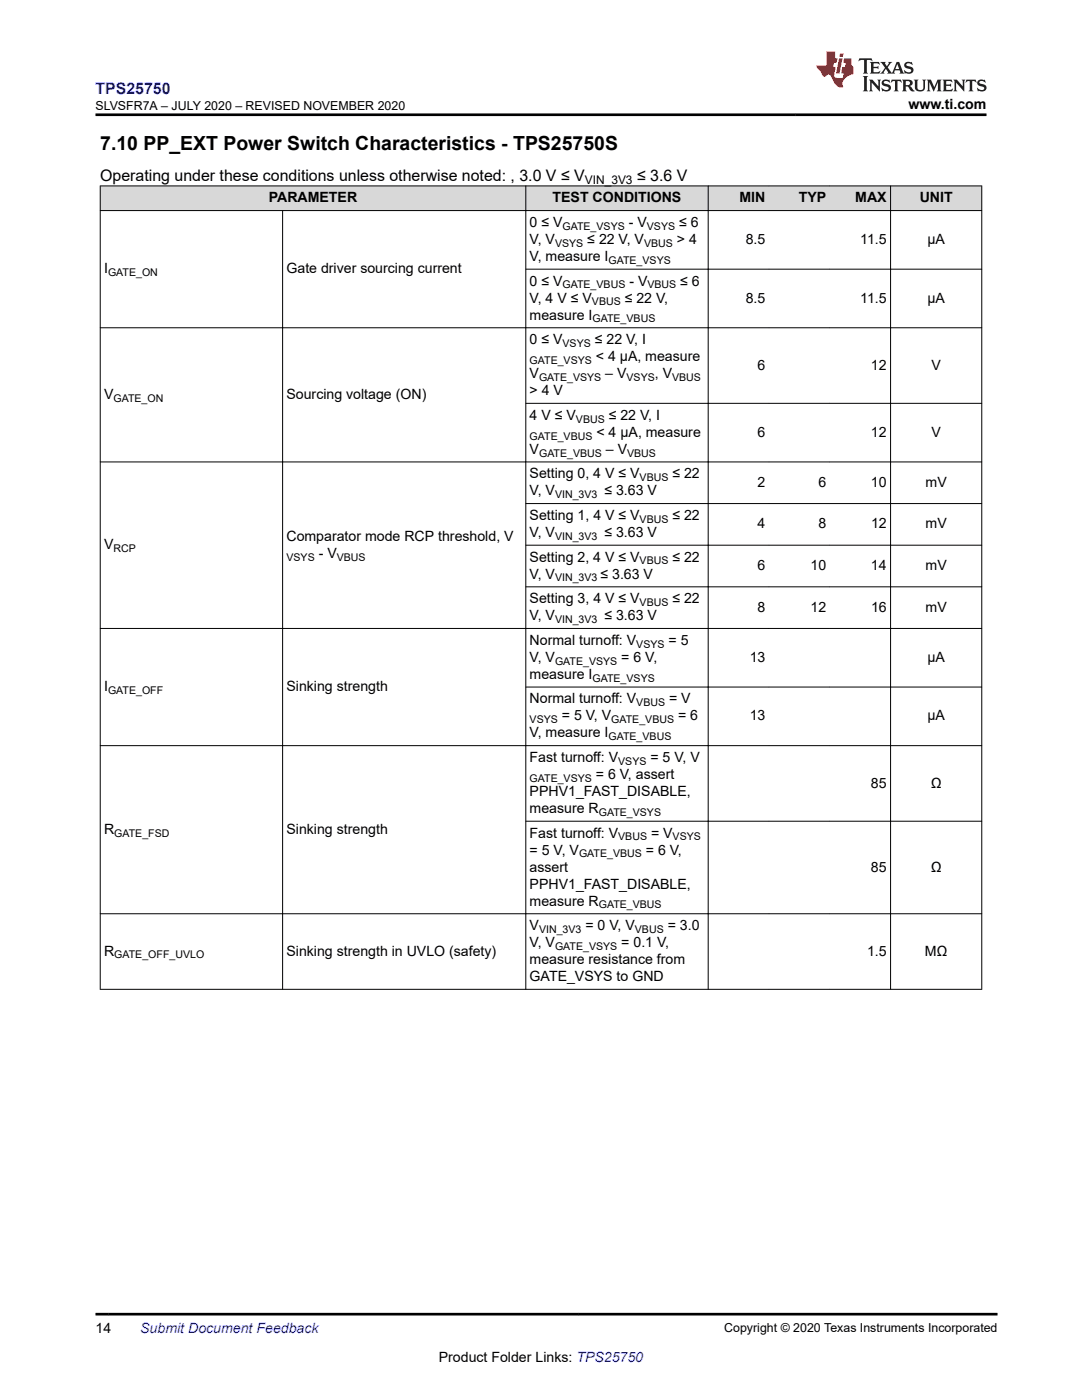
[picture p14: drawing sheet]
<svg xmlns="http://www.w3.org/2000/svg" width="216mm" height="279mm" viewBox="0 0 216 279" stroke-linecap="round" stroke-linejoin="round" font-family="sans-serif">
<defs><g id="words">
<text font-size="3.9" x="20" y="29.9">7.10 PP_EXT Power Switch Characteristics - TPS25750S</text>
<text font-size="3.2" fill="#00f" x="19.1" y="18.7">TPS25750</text>
<g font-size="3.2">
<text x="20" y="36.1">Operating under these conditions unless otherwise noted: , 3.0 V ≤ V</text>
<text x="127.1" y="36.1">≤ 3.6 V</text>
</g>
<g font-size="2.8">
<text x="181.3" y="21.8">www.ti.com</text>
<text x="53.6" y="40.4">PARAMETER</text>
<text x="110.3" y="40.4">TEST CONDITIONS</text>
<text x="147.6" y="40.4">MIN</text>
<text x="159.4" y="40.4">TYP</text>
<text x="170.7" y="40.4">MAX</text>
<text x="183.5" y="40.4">UNIT</text>
<text x="105.7" y="45.3">0 ≤ V</text>
<text x="125.5" y="45.3">- V</text>
<text x="135.5" y="45.3">≤ 6</text>
<text x="105.7" y="52.1">V, measure I</text>
<text x="105.7" y="48.7">V, V</text>
<text x="117.2" y="48.7">≤ 22 V, V</text>
<text x="135.1" y="48.7">&gt; 4</text>
<text x="148.8" y="48.7">8.5</text>
<text x="171.7" y="48.7">11.5</text>
<text x="185" y="48.7">µA</text>
<text x="20.8" y="54.5">I</text>
<text x="57.2" y="54.5">Gate driver sourcing current</text>
<text x="105.7" y="57">0 ≤ V</text>
<text x="125.6" y="57">- V</text>
<text x="135.7" y="57">≤ 6</text>
<text x="105.7" y="63.8">measure I</text>
<text x="105.7" y="60.4">V, 4 V ≤ V</text>
<text x="124.7" y="60.4">≤ 22 V,</text>
<text x="148.8" y="60.4">8.5</text>
<text x="171.7" y="60.4">11.5</text>
<text x="185" y="60.4">µA</text>
<text x="105.7" y="68.7">0 ≤ V</text>
<text x="118.7" y="68.7">≤ 22 V, I</text>
<text x="105.7" y="75.5">V</text>
<text x="118.9" y="72.1">&lt; 4 µA, measure</text>
<text x="120.8" y="75.5">– V</text>
<text x="130.7" y="75.5">, V</text>
<text x="151.2" y="73.8">6</text>
<text x="173.8" y="73.8">12</text>
<text x="185.9" y="73.8">V</text>
<text x="20.8" y="79.6">V</text>
<text x="57.2" y="79.6">Sourcing voltage (ON)</text>
<text x="105.7" y="78.8">&gt; 4 V</text>
<text x="105.7" y="83.8">4 V ≤ V</text>
<text x="121.5" y="83.8">≤ 22 V, I</text>
<text x="119" y="87.2">&lt; 4 µA, measure</text>
<text x="151.2" y="87.2">6</text>
<text x="173.8" y="87.2">12</text>
<text x="185.9" y="87.2">V</text>
<text x="105.7" y="95.5">Setting 0, 4 V ≤ V</text>
<text x="105.7" y="90.5">V</text>
<text x="120.9" y="90.5">– V</text>
<text x="134.2" y="95.5">≤ 22</text>
<text x="105.7" y="98.8">V, V</text>
<text x="120.6" y="98.8">≤ 3.63 V</text>
<text x="151.2" y="97.2">2</text>
<text x="163.3" y="97.2">6</text>
<text x="173.8" y="97.2">10</text>
<text x="184.7" y="97.2">mV</text>
<text x="57.2" y="107.9">Comparator mode RCP threshold, V</text>
<text x="105.7" y="103.8">Setting 1, 4 V ≤ V</text>
<text x="105.7" y="107.2">V, V</text>
<text x="120.6" y="107.2">≤ 3.63 V</text>
<text x="134.2" y="103.8">≤ 22</text>
<text x="151.2" y="105.5">4</text>
<text x="163.3" y="105.5">8</text>
<text x="173.8" y="105.5">12</text>
<text x="184.7" y="105.5">mV</text>
<text x="20.8" y="109.6">V</text>
<text x="63.6" y="111.3">- V</text>
<text x="105.7" y="112.1">Setting 2, 4 V ≤ V</text>
<text x="134.2" y="112.1">≤ 22</text>
<text x="151.2" y="113.8">6</text>
<text x="161.7" y="113.8">10</text>
<text x="173.8" y="113.8">14</text>
<text x="184.7" y="113.8">mV</text>
<text x="105.7" y="115.5">V, V</text>
<text x="119.8" y="115.5">≤ 3.63 V</text>
<text x="105.7" y="120.4">Setting 3, 4 V ≤ V</text>
<text x="105.7" y="123.8">V, V</text>
<text x="120.6" y="123.8">≤ 3.63 V</text>
<text x="134.2" y="120.4">≤ 22</text>
<text x="151.2" y="122.1">8</text>
<text x="161.7" y="122.1">12</text>
<text x="173.8" y="122.1">16</text>
<text x="184.7" y="122.1">mV</text>
<text x="105.7" y="128.7">Normal turnoff: V</text>
<text x="133.4" y="128.7">= 5</text>
<text x="20.8" y="137.9">I</text>
<text x="57.2" y="137.9">Sinking strength</text>
<text x="105.7" y="132.1">V, V</text>
<text x="105.7" y="135.5">measure I</text>
<text x="124" y="132.1">= 6 V,</text>
<text x="149.6" y="132.1">13</text>
<text x="185" y="132.1">µA</text>
<text x="105.7" y="140.4">Normal turnoff: V</text>
<text x="112.1" y="143.8">= 5 V, V</text>
<text x="133.5" y="140.4">= V</text>
<text x="135.3" y="143.8">= 6</text>
<text x="149.6" y="143.8">13</text>
<text x="185" y="143.8">µA</text>
<text x="105.7" y="147.2">V, measure I</text>
<text x="105.7" y="152.1">Fast turnoff: V</text>
<text x="118.9" y="155.5">= 6 V, assert</text>
<text x="129.8" y="152.1">= 5 V, V</text>
<text x="105.7" y="158.9">PPHV1_FAST_DISABLE,</text>
<text x="173.8" y="157.2">85</text>
<text x="185.7" y="157.2">Ω</text>
<text x="20.8" y="166.4">R</text>
<text x="57.2" y="166.4">Sinking strength</text>
<text x="105.7" y="167.2">Fast turnoff: V</text>
<text x="105.7" y="162.2">measure R</text>
<text x="129.9" y="167.2">= V</text>
<text x="105.7" y="170.6">= 5 V, V</text>
<text x="105.7" y="173.9">assert</text>
<text x="128.9" y="170.6">= 6 V,</text>
<text x="173.8" y="173.9">85</text>
<text x="185.7" y="173.9">Ω</text>
<text x="105.7" y="177.3">PPHV1_FAST_DISABLE,</text>
<text x="105.7" y="185.6">V</text>
<text x="105.7" y="180.7">measure R</text>
<text x="116.8" y="185.6">= 0 V, V</text>
<text x="133.2" y="185.6">= 3.0</text>
<text x="20.8" y="190.7">R</text>
<text x="57.2" y="190.7">Sinking strength in UVLO (safety)</text>
<text x="105.7" y="189">V, V</text>
<text x="124" y="189">= 0.1 V,</text>
<text x="173" y="190.7">1.5</text>
<text x="184.6" y="190.7">MΩ</text>
<text x="105.7" y="192.4">measure resistance from</text>
<text x="105.7" y="195.8">GATE_VSYS to GND</text>
<text x="19" y="266.1">14</text>
<text x="87.6" y="271.7">Product Folder Links: TPS25750</text>
</g>
<text font-size="2.8" fill="#00f" x="28" y="266.1">Submit Document Feedback</text>
<g font-size="2.5">
<text x="19.1" y="21.9">SLVSFR7A – JULY 2020 – REVISED NOVEMBER 2020</text>
<text x="144.5" y="265.8">Copyright © 2020 Texas Instruments Incorporated</text>
</g>
<text font-size="2.4" x="116.7" y="36.7">VIN_3V3</text>
<g font-size="2.1">
<text x="112.3" y="45.9">GATE_VSYS</text>
<text x="129.1" y="45.9">VSYS</text>
<text x="110.8" y="49.2">VSYS</text>
<text x="121.4" y="52.6">GATE_VSYS</text>
<text x="128.5" y="49.2">VBUS</text>
<text x="21.6" y="55.1">GATE_ON</text>
<text x="112.3" y="57.6">GATE_VBUS</text>
<text x="129.2" y="57.6">VBUS</text>
<text x="118.1" y="60.9">VBUS</text>
<text x="118.2" y="64.3">GATE_VBUS</text>
<text x="112.3" y="69.3">VSYS</text>
<text x="105.7" y="72.6">GATE_VSYS</text>
<text x="107.6" y="76">GATE_VSYS</text>
<text x="125" y="76">VSYS</text>
<text x="134.1" y="76">VBUS</text>
<text x="22.6" y="80.2">GATE_ON</text>
<text x="105.7" y="87.7">GATE_VBUS</text>
<text x="114.9" y="84.3">VBUS</text>
<text x="107.6" y="91.1">GATE_VBUS</text>
<text x="125.1" y="91.1">VBUS</text>
<text x="110.8" y="99.4">VIN_3V3</text>
<text x="127.6" y="96">VBUS</text>
<text x="110.8" y="107.7">VIN_3V3</text>
<text x="127.6" y="104.3">VBUS</text>
<text x="22.7" y="110.2">RCP</text>
<text x="57.2" y="111.9">VSYS</text>
<text x="67.2" y="111.9">VBUS</text>
<text x="127.6" y="112.6">VBUS</text>
<text x="110.8" y="116">VIN_3V3</text>
<text x="110.8" y="124.3">VIN_3V3</text>
<text x="127.6" y="121">VBUS</text>
<text x="127" y="129.3">VSYS</text>
<text x="110.8" y="132.6">GATE_VSYS</text>
<text x="118.2" y="136">GATE_VSYS</text>
<text x="21.6" y="138.5">GATE_OFF</text>
<text x="127" y="141">VBUS</text>
<text x="105.7" y="144.3">VSYS</text>
<text x="121.4" y="147.7">GATE_VBUS</text>
<text x="122" y="144.3">GATE_VBUS</text>
<text x="123.4" y="152.6">VSYS</text>
<text x="105.7" y="156">GATE_VSYS</text>
<text x="22.8" y="167">GATE_FSD</text>
<text x="119.5" y="162.8">GATE_VSYS</text>
<text x="123.4" y="167.7">VBUS</text>
<text x="134.2" y="167.7">VSYS</text>
<text x="115.5" y="171.1">GATE_VBUS</text>
<text x="119.5" y="181.3">GATE_VBUS</text>
<text x="22.8" y="191.3">GATE_OFF_UVLO</text>
<text x="107.6" y="186.2">VIN_3V3</text>
<text x="110.8" y="189.6">GATE_VSYS</text>
<text x="126.7" y="186.2">VBUS</text>
</g>
</g></defs>
<g fill="#d8d8d8">
<path d="M20 37.1h175.9v4.9h-175.9z" fill-rule="evenodd"/>
<path d="M20.1 37.2h84.8v4.8h-84.8z" fill-rule="evenodd"/>
<path d="M105 37.2h36.2v4.8h-36.2z" fill-rule="evenodd"/>
<path d="M141.4 37.2h12v4.8h-12z" fill-rule="evenodd"/>
<path d="M153.4 37.2h12.2v4.8h-12.2z" fill-rule="evenodd"/>
<path d="M165.6 37.2h12v4.8h-12z" fill-rule="evenodd"/>
<path d="M177.8 37.2h18v4.8h-18z" fill-rule="evenodd"/>
</g>
<g fill="none" stroke="#000" stroke-width=".2">
<path d="M19.9 37.1h176.1M20 37v160.5M104.9 37v160.5M141.3 37v160.5M177.7 37v160.5M195.9 37v160.5M19.9 42h176.1M56.4 42v155.5M104.9 53.7h91.1M19.9 65.4h176.1M19.9 92.2h176.1M104.9 80.5h91.1"/>
<path d="M104.9 100.5h91.1M104.9 108.8h91.1M104.9 117.1h91.1M104.9 137.1h91.1M196 125.4h-176.1M19.9 148.8h176.1M104.9 163.9h91.1M19.9 182.4h176.1M19.9 197.4h176.1"/>
</g>
<path d="M171.5 11.6l-.2 .6 .5-.2h.6v.1v2.2l-.2 .4h1l-.2-.4v-2.2v-.1h.5l.6 .2-.2-.6zM173.6 12.4l.2 .3v1.6l-.2 .4h1.9l.1-.6a1.08 1.08 0 0 1-1.3 .2v-.7h.6l.4 .2v-.7l-.4 .2h-.6v-.5l.2-.2a1 1 0 0 1 1 .3l-.1-.5zM175.7 12.4l.9 1.1-1 1.2h.9l-.2-.2 .5-.8 .4 .8-.2 .2h1.6l-.2-.2 .2-.5h.9l.1 .5-.1 .2h.9l-.2-.4-.8-1.9h-.5l-.9 2.1-.9-1.1 .9-1h-.8l.2 .2-.4 .6-.4-.6 .2-.2zM179 12.8l.4 1h-.7zM180.7 12.5a.65 .65 0 0 0-.2 .7 .65 .65 0 0 0 .6 .5l.6 .1 .1 .3a.79 .79 0 0 1-.7 .4 .79 .79 0 0 1-.7-.5l.1 .7 .2-.1a.93 .93 0 0 0 1.1 0 .93 .93 0 0 0 .4-.9 1.46 1.46 0 0 0-1.2-.6l-.1-.3a1.09 1.09 0 0 1 1.2 .2l-.2-.6-.1 .1-.5-.2zM172.2 15.2l.2 .4v2.2l-.2 .4h1l-.2-.4v-2.2l.2-.4zM173.4 15.9l.2 .4v1.5l-.2 .4h.8l-.3-.4 .1-1.3 1.6 1.8v-2l.2-.4h-.7l.1 .2 .1 1.1-1.2-1.3zM176.2 16a.65 .65 0 0 0-.2 .8 .65 .65 0 0 0 .6 .4l.6 .2 .1 .2a.79 .79 0 0 1-.7 .4 .79 .79 0 0 1-.7-.5l.1 .7 .2-.1a.93 .93 0 0 0 1.1 .1 .93 .93 0 0 0 .4-1 1.46 1.46 0 0 0-1.2-.5l-.1-.4a1.09 1.09 0 0 1 1.2 .2l-.1-.6-.2 .1-.5-.1zM177.9 15.9l-.1 .6a.63 .63 0 0 1 .8-.3v1.6l-.3 .4h1l-.2-.4v-1.6a.66 .66 0 0 1 .8 .3l-.1-.6zM180 15.9l.2 .4v1.5l-.2 .4h1l-.2-.2-.1-.7h.5l.1 .2a.79 .79 0 0 0 1.2 .6l-1-.9a.61 .61 0 0 0 .6-.6 .61 .61 0 0 0-.5-.7zM180.8 16.2h.1a.47 .47 0 0 1 .5 .1 .47 .47 0 0 1 .1 .5l-.1 .1-.7 .1zM182.3 15.9l.2 .2a2.27 2.27 0 0 0 .4 2 1.04 1.04 0 0 0 1.7-.7v-1.3l.2-.2h-.8l.2 .4v1.1a.6 .6 0 0 1-.6 .6 .6 .6 0 0 1-.6-.6v-1.1l.3-.4zM184.9 15.9l.2 .4v1.5l-.2 .4h.8l-.3-.4v-1.4l.9 1.9 .9-1.9v1.4l-.3 .4h1l-.2-.4v-1.5l.2-.4h-.8l-.7 1.5-.6-1.5zM188.1 15.9l.2 .4v1.5l-.2 .4h1.9l.1-.6a1.09 1.09 0 0 1-1.3 .2v-.7h.6l.4 .2v-.6l-.4 .2h-.6v-.6l.2-.1a1.01 1.01 0 0 1 1 .3l-.1-.6zM190.2 15.9l.3 .4v1.5l-.3 .4h.8l-.2-.4v-1.3l1.6 1.8v-2l.2-.4h-.7l.2 .2v1.1l-1.2-1.3zM192.8 15.9l-.1 .6a.63 .63 0 0 1 .8-.3v1.6l-.3 .4h1l-.2-.4v-1.6a.66 .66 0 0 1 .8 .3l-.1-.6zM195.2 16a.65 .65 0 0 0-.2 .8 .65 .65 0 0 0 .6 .4l.6 .2 .2 .2a.79 .79 0 0 1-.7 .4 .79 .79 0 0 1-.7-.5l.1 .7 .2-.1a.93 .93 0 0 0 1 .1 .93 .93 0 0 0 .5-1 1.46 1.46 0 0 0-1.3-.5v-.4a1.09 1.09 0 0 1 1.2 .2l-.2-.6-.2 .1-.5-.1z" fill="#231f20"/>
<path d="M164.9 10.3v2.7h-2l.1 .4 .8 1a.95 .95 0 0 0 1 .9 .59 .59 0 0 1 .5-.4 .59 .59 0 0 1 .5 .3l.4 .8a1.59 1.59 0 0 0 2.1 1.4 1.61 1.61 0 0 1 1-2.3l1-.3-.1-1.5a1.59 1.59 0 0 1-.3-1.7h-1.5l-.2 .9h.6l-.2 .9h-.5l-.2 .9v.3l.4 .1-.1 .9h-.7a.73 .73 0 0 1-1-.7l.3-1.5h-.5l.1-.9h.5l.2-.9h-.5v-1.3zM167.4 11.6l-.6 3.1h.7l.6-3.1zM167.6 10.7l-.1 .6h.7l.1-.6z" fill="#ed1c24"/>
<path d="M19 22.9h177.8M19 262.3h180" fill="none" stroke="#000" stroke-width=".53"/>
<use href="#words"/>
</svg>
